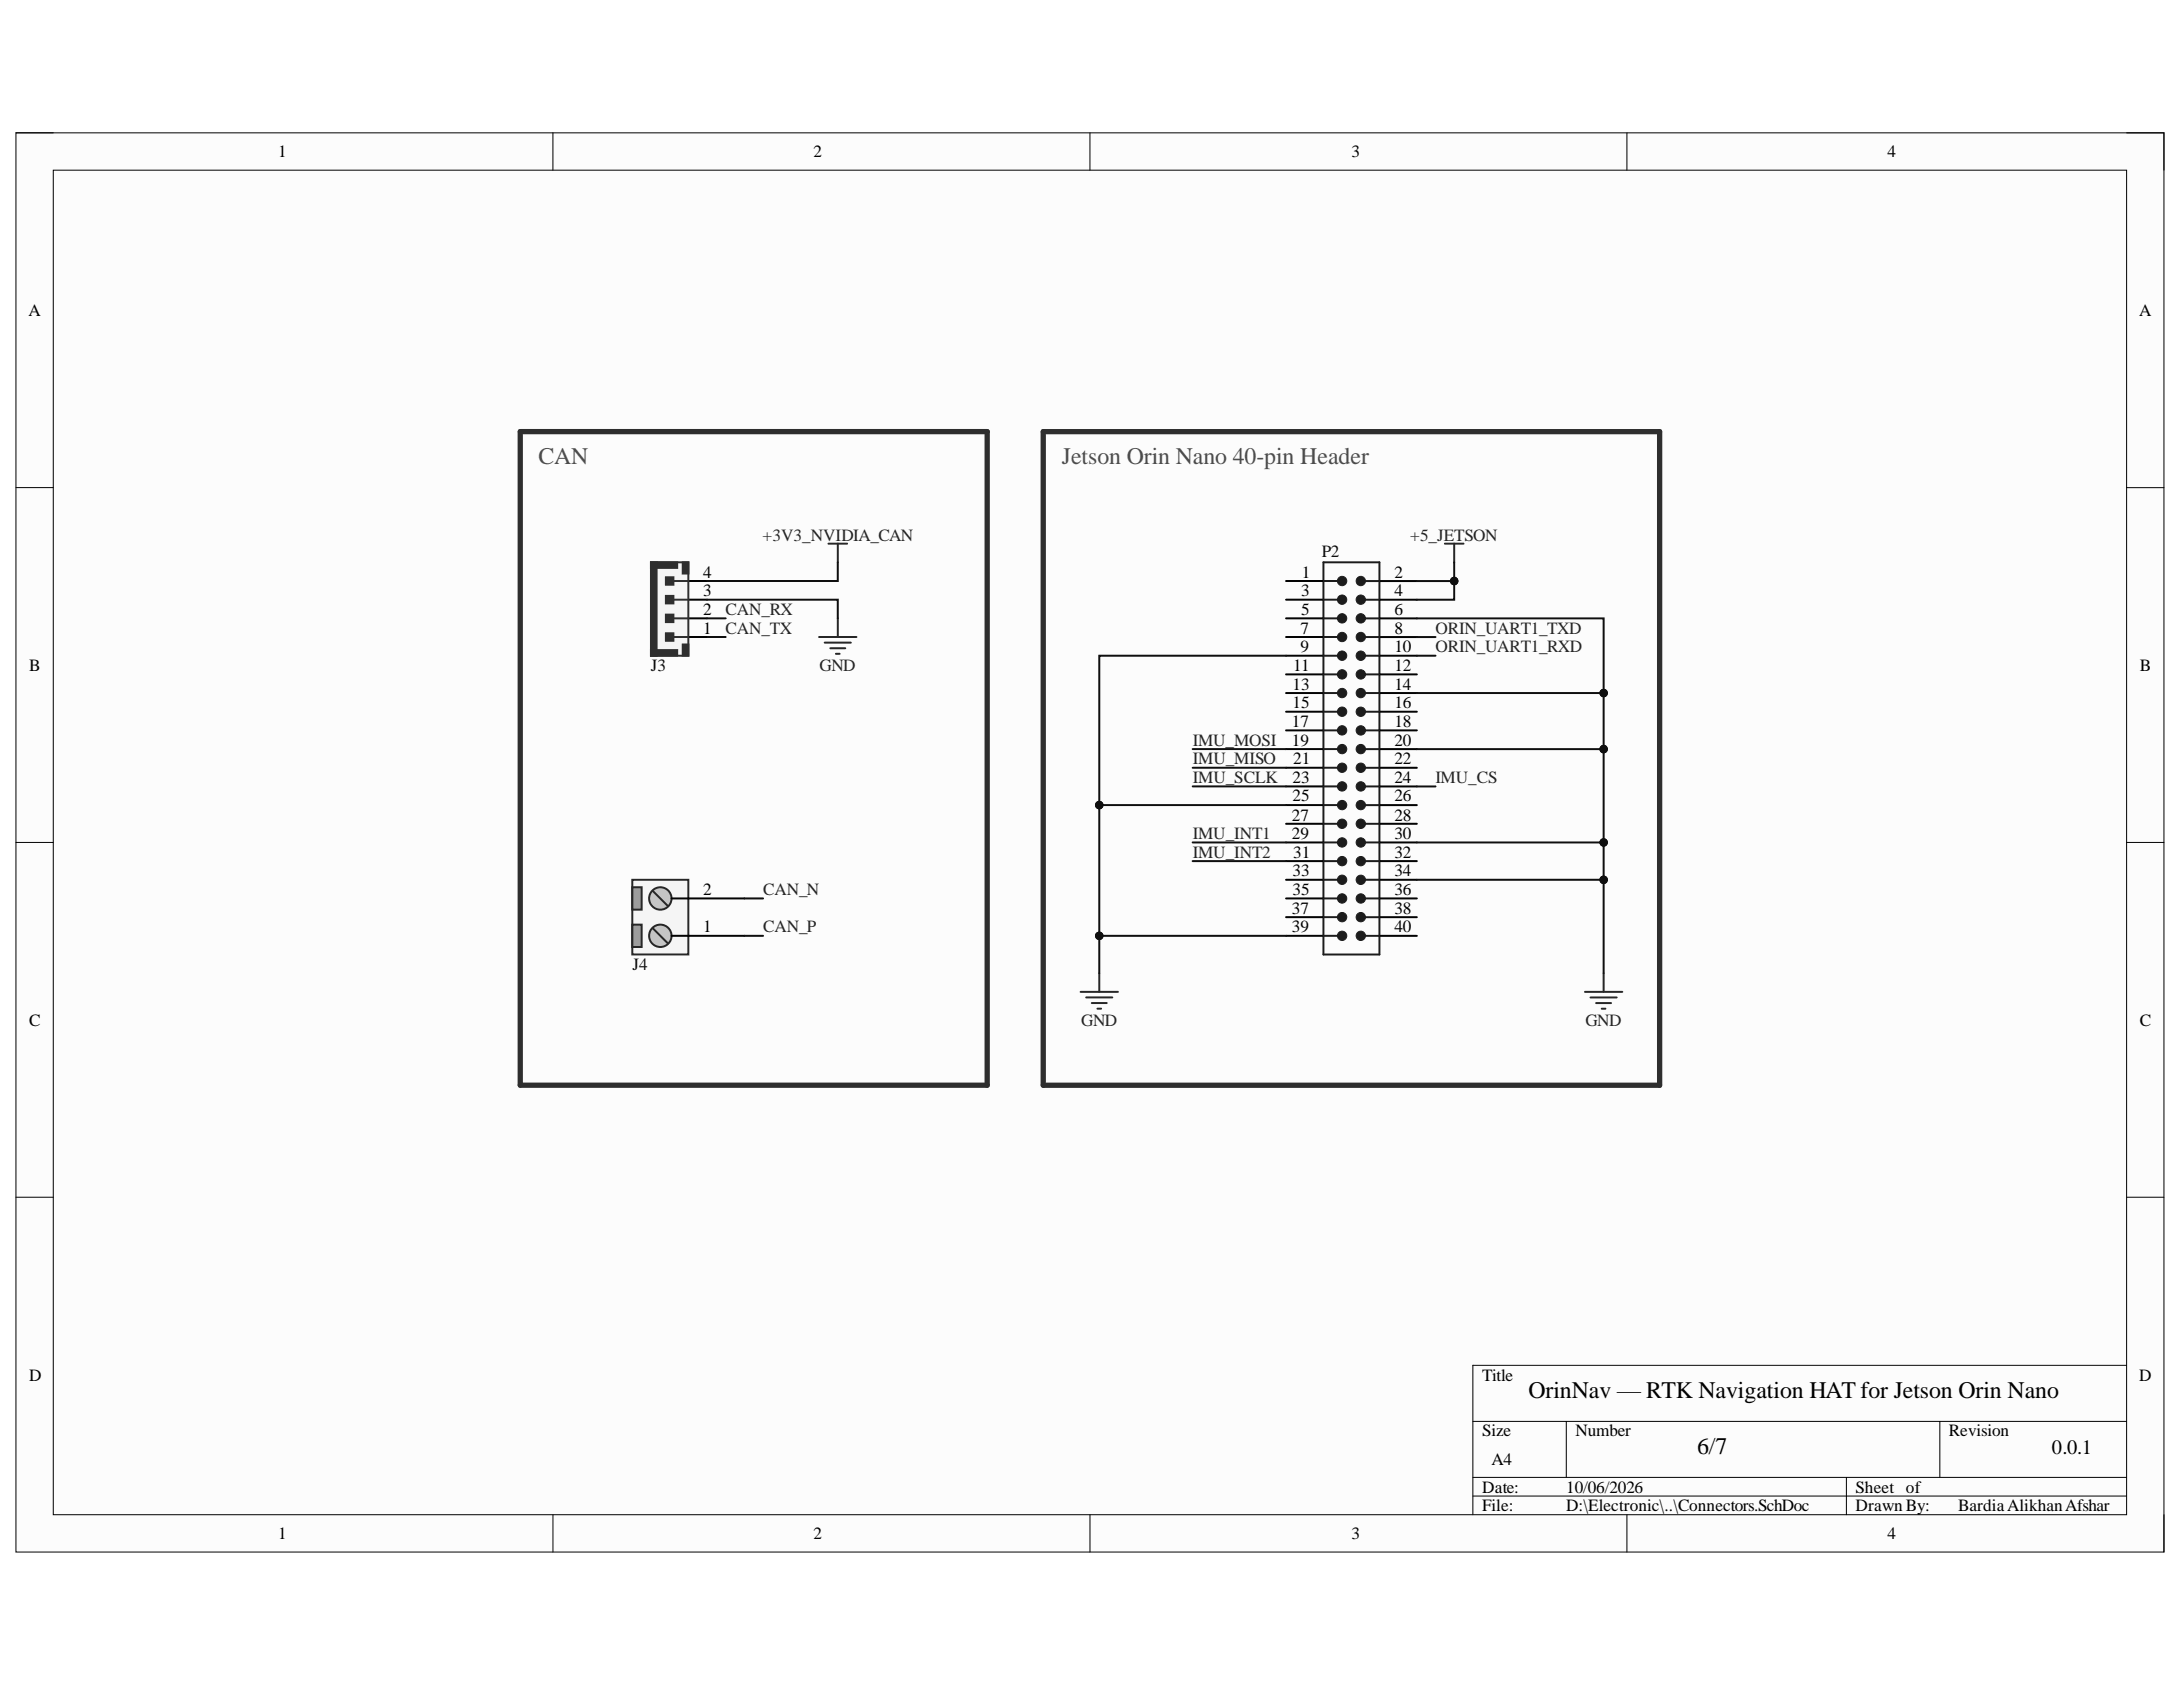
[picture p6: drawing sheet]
<svg xmlns="http://www.w3.org/2000/svg" width="279mm" height="216mm" viewBox="0 0 279 216" stroke-linecap="round" stroke-linejoin="round" font-family="sans-serif">
<defs><g id="words">
<g font-size="3" fill="#4c4c4c">
<text x="68.9" y="59.4">CAN</text>
<text x="135.9" y="59.4">Jetson Orin Nano 40-pin Header</text>
</g>
<g font-size="3">
<text x="195.6" y="178.9">OrinNav — RTK Navigation HAT for Jetson Orin Nano</text>
<text x="217.2" y="186">6/7</text>
</g>
<text font-size="2.6" x="262.6" y="186.1">0.0.1</text>
<g font-size="2.2">
<text x="35.6" y="20.1">1</text>
<text x="104.1" y="20.1">2</text>
<text x="173" y="20.1">3</text>
<text x="241.6" y="20.1">4</text>
<text x="3.6" y="40.4">A</text>
<text x="273.8" y="40.4">A</text>
<text x="90" y="76.3">3</text>
<text x="90" y="73.9">4</text>
<text x="166.5" y="76.3">3</text>
<text x="166.6" y="73.9">1</text>
<text x="178.5" y="73.9">2</text>
<text x="178.5" y="76.3">4</text>
<text x="90" y="81.1">1</text>
<text x="90" y="78.7">2</text>
<text x="166.5" y="81.1">7</text>
<text x="166.5" y="83.5">9</text>
<text x="166.5" y="78.7">5</text>
<text x="178.5" y="78.7">6</text>
<text x="178.5" y="81.1">8</text>
<text x="178.5" y="83.5">10</text>
<text x="3.7" y="85.8">B</text>
<text x="165.4" y="88.3">13</text>
<text x="165.5" y="85.8">11</text>
<text x="178.5" y="85.8">12</text>
<text x="178.5" y="88.3">14</text>
<text x="273.9" y="85.8">B</text>
<text x="165.4" y="93">17</text>
<text x="165.4" y="95.5">19</text>
<text x="165.4" y="90.7">15</text>
<text x="178.5" y="90.7">16</text>
<text x="178.5" y="93">18</text>
<text x="178.5" y="95.5">20</text>
<text x="165.4" y="100.2">23</text>
<text x="165.5" y="97.8">21</text>
<text x="178.5" y="97.8">22</text>
<text x="178.5" y="100.2">24</text>
<text x="165.4" y="105">27</text>
<text x="165.4" y="107.4">29</text>
<text x="165.4" y="102.6">25</text>
<text x="178.5" y="102.6">26</text>
<text x="178.5" y="105">28</text>
<text x="178.5" y="107.4">30</text>
<text x="165.4" y="112.1">33</text>
<text x="165.5" y="109.8">31</text>
<text x="178.5" y="109.8">32</text>
<text x="178.5" y="112.1">34</text>
<text x="90" y="119.3">1</text>
<text x="90" y="114.6">2</text>
<text x="165.4" y="116.9">37</text>
<text x="165.4" y="119.3">39</text>
<text x="165.4" y="114.6">35</text>
<text x="178.5" y="114.6">36</text>
<text x="178.5" y="116.9">38</text>
<text x="178.5" y="119.3">40</text>
<text x="3.7" y="131.3">C</text>
<text x="273.9" y="131.3">C</text>
<text x="3.7" y="176.7">D</text>
<text x="189.7" y="176.7">Title</text>
<text x="273.8" y="176.7">D</text>
<text x="189.7" y="183.8">Size</text>
<text x="201.6" y="183.8">Number</text>
<text x="249.4" y="183.8">Revision</text>
<text x="189.7" y="191">Date:</text>
<text x="190.9" y="187.5">A4</text>
<text x="200.5" y="191">10/06/2026</text>
<text x="237.5" y="191">Sheet of</text>
<text x="35.6" y="197">1</text>
<text x="104.1" y="197">2</text>
<text x="173" y="197">3</text>
<text x="189.7" y="193.4">File:</text>
<text x="200.5" y="193.4">D:\Electronic\..\Connectors.SchDoc</text>
<text x="237.5" y="193.4">Drawn By:</text>
<text x="241.6" y="197">4</text>
<text x="250.6" y="193.4">BardiaAlikhanAfshar</text>
</g>
<g font-size="2.2" fill="#262626">
<text x="97.6" y="69.2">+3V3_NVIDIA_CAN</text>
<text x="180.5" y="69.2">+5_JETSON</text>
<text x="92.9" y="81.1">CAN_TX</text>
<text x="92.9" y="78.7">CAN_RX</text>
<text x="183.7" y="81.1">ORIN_UART1_TXD</text>
<text x="183.7" y="83.5">ORIN_UART1_RXD</text>
<text x="104.9" y="85.8">GND</text>
<text x="152.7" y="95.5">IMU_MOSI</text>
<text x="152.7" y="97.8">IMU_MISO</text>
<text x="152.7" y="100.2">IMU_SCLK</text>
<text x="183.7" y="100.2">IMU_CS</text>
<text x="152.7" y="107.4">IMU_INT1</text>
<text x="152.7" y="109.8">IMU_INT2</text>
<text x="97.7" y="114.6">CAN_N</text>
<text x="97.7" y="119.3">CAN_P</text>
<text x="138.4" y="131.3">GND</text>
<text x="202.9" y="131.3">GND</text>
</g>
<g font-size="2.2" fill="#0e0e0e">
<text x="169.2" y="71.3">P2</text>
<text x="83.3" y="85.8">J3</text>
<text x="80.9" y="124.1">J4</text>
</g>
</g></defs>
<path d="M2 17h275v181.6h-275z" fill-rule="evenodd" fill="#fcfcfc"/>
<path d="M2 17h275v181.6h-275z" fill="none" stroke="#000" stroke-width=".13"/>
<path d="M6.8 21.8h265.4v172.1h-265.4z" fill-rule="evenodd" fill="#fcfcfc"/>
<g fill="none" stroke="#000" stroke-width=".13">
<path d="M2 17h4.8M70.8 17v4.8M139.5 17v4.8M208.2 17v4.8M272.2 17h4.8v4.8M6.8 21.8h265.4v172.1h-265.4zM2 62.4h4.8M272.2 62.4h4.8M2 107.8h4.8M272.2 107.8h4.8M2 153.2h4.8M272.2 153.2h4.8"/>
<path d="M272.2 174.7h-83.7v19.2M70.8 193.9v4.7M139.5 193.9v4.7M188.5 181.9h83.7M188.5 189.1h83.7M188.5 191.5h83.7M200.5 181.9v7.2M208.2 193.9v4.7M236.3 189.1v4.8M248.3 181.9v7.2M277 193.9v4.7"/>
</g>
<path d="M184.9 69.6h2.4M186.1 69.6v2.4" fill="none" stroke="#262626" stroke-width=".25"/>
<path d="M169.4 72h7.2v50.2h-7.2z" fill="none" stroke="#1c1c1c" stroke-width=".25"/>
<path d="M164.6 74.4h4.8M176.6 74.4h4.7" fill="none" stroke="#000" stroke-width=".25"/>
<circle cx="171.8" cy="74.4" r=".6" fill="#1c1c1c"/>
<circle cx="171.8" cy="74.4" r=".6" fill="none" stroke="#1c1c1c" stroke-width=".13"/>
<path d="M169.4 74.4h1.9" fill="none" stroke="#1c1c1c" stroke-width=".25"/>
<circle cx="174.2" cy="74.4" r=".6" fill="#1c1c1c"/>
<circle cx="174.2" cy="74.4" r=".6" fill="none" stroke="#1c1c1c" stroke-width=".13"/>
<path d="M174.6 74.4h2" fill="none" stroke="#1c1c1c" stroke-width=".25"/>
<path d="M164.6 76.7h4.8M176.6 76.8h4.7" fill="none" stroke="#000" stroke-width=".25"/>
<circle cx="171.8" cy="76.7" r=".6" fill="#1c1c1c"/>
<circle cx="171.8" cy="76.7" r=".6" fill="none" stroke="#1c1c1c" stroke-width=".13"/>
<path d="M169.4 76.7h1.9" fill="none" stroke="#1c1c1c" stroke-width=".25"/>
<circle cx="174.2" cy="76.7" r=".6" fill="#1c1c1c"/>
<circle cx="174.2" cy="76.7" r=".6" fill="none" stroke="#1c1c1c" stroke-width=".13"/>
<path d="M174.6 76.8h2" fill="none" stroke="#1c1c1c" stroke-width=".25"/>
<path d="M164.6 79.1h4.8M176.6 79.1h4.7" fill="none" stroke="#000" stroke-width=".25"/>
<circle cx="171.8" cy="79.1" r=".6" fill="#1c1c1c"/>
<circle cx="171.8" cy="79.1" r=".6" fill="none" stroke="#1c1c1c" stroke-width=".13"/>
<path d="M169.4 79.1h1.9" fill="none" stroke="#1c1c1c" stroke-width=".25"/>
<circle cx="174.2" cy="79.1" r=".6" fill="#1c1c1c"/>
<circle cx="174.2" cy="79.1" r=".6" fill="none" stroke="#1c1c1c" stroke-width=".13"/>
<path d="M174.6 79.1h2" fill="none" stroke="#1c1c1c" stroke-width=".25"/>
<path d="M164.6 81.5h4.8M176.6 81.5h4.7" fill="none" stroke="#000" stroke-width=".25"/>
<circle cx="171.8" cy="81.5" r=".6" fill="#1c1c1c"/>
<circle cx="171.8" cy="81.5" r=".6" fill="none" stroke="#1c1c1c" stroke-width=".13"/>
<path d="M169.4 81.5h1.9" fill="none" stroke="#1c1c1c" stroke-width=".25"/>
<circle cx="174.2" cy="81.5" r=".6" fill="#1c1c1c"/>
<circle cx="174.2" cy="81.5" r=".6" fill="none" stroke="#1c1c1c" stroke-width=".13"/>
<path d="M174.6 81.5h2" fill="none" stroke="#1c1c1c" stroke-width=".25"/>
<path d="M164.6 83.9h4.8M176.6 83.9h4.7" fill="none" stroke="#000" stroke-width=".25"/>
<circle cx="171.8" cy="83.9" r=".6" fill="#1c1c1c"/>
<circle cx="171.8" cy="83.9" r=".6" fill="none" stroke="#1c1c1c" stroke-width=".13"/>
<path d="M169.4 83.9h1.9" fill="none" stroke="#1c1c1c" stroke-width=".25"/>
<circle cx="174.2" cy="83.9" r=".6" fill="#1c1c1c"/>
<circle cx="174.2" cy="83.9" r=".6" fill="none" stroke="#1c1c1c" stroke-width=".13"/>
<path d="M174.6 83.9h2" fill="none" stroke="#1c1c1c" stroke-width=".25"/>
<path d="M164.6 86.3h4.8M176.6 86.3h4.7" fill="none" stroke="#000" stroke-width=".25"/>
<circle cx="171.8" cy="86.3" r=".6" fill="#1c1c1c"/>
<circle cx="171.8" cy="86.3" r=".6" fill="none" stroke="#1c1c1c" stroke-width=".13"/>
<path d="M169.4 86.3h1.9" fill="none" stroke="#1c1c1c" stroke-width=".25"/>
<circle cx="174.2" cy="86.3" r=".6" fill="#1c1c1c"/>
<circle cx="174.2" cy="86.3" r=".6" fill="none" stroke="#1c1c1c" stroke-width=".13"/>
<path d="M174.6 86.3h2" fill="none" stroke="#1c1c1c" stroke-width=".25"/>
<path d="M164.6 88.7h4.8M176.6 88.7h4.7" fill="none" stroke="#000" stroke-width=".25"/>
<circle cx="171.8" cy="88.7" r=".6" fill="#1c1c1c"/>
<circle cx="171.8" cy="88.7" r=".6" fill="none" stroke="#1c1c1c" stroke-width=".13"/>
<path d="M169.4 88.7h1.9" fill="none" stroke="#1c1c1c" stroke-width=".25"/>
<circle cx="174.2" cy="88.7" r=".6" fill="#1c1c1c"/>
<circle cx="174.2" cy="88.7" r=".6" fill="none" stroke="#1c1c1c" stroke-width=".13"/>
<path d="M174.6 88.7h2" fill="none" stroke="#1c1c1c" stroke-width=".25"/>
<path d="M164.6 91.1h4.8M176.6 91.1h4.7" fill="none" stroke="#000" stroke-width=".25"/>
<circle cx="171.8" cy="91.1" r=".6" fill="#1c1c1c"/>
<circle cx="171.8" cy="91.1" r=".6" fill="none" stroke="#1c1c1c" stroke-width=".13"/>
<path d="M169.4 91.1h1.9" fill="none" stroke="#1c1c1c" stroke-width=".25"/>
<circle cx="174.2" cy="91.1" r=".6" fill="#1c1c1c"/>
<circle cx="174.2" cy="91.1" r=".6" fill="none" stroke="#1c1c1c" stroke-width=".13"/>
<path d="M174.6 91.1h2" fill="none" stroke="#1c1c1c" stroke-width=".25"/>
<path d="M164.6 93.5h4.8M176.6 93.5h4.7" fill="none" stroke="#000" stroke-width=".25"/>
<circle cx="171.8" cy="93.5" r=".6" fill="#1c1c1c"/>
<circle cx="171.8" cy="93.5" r=".6" fill="none" stroke="#1c1c1c" stroke-width=".13"/>
<path d="M169.4 93.5h1.9" fill="none" stroke="#1c1c1c" stroke-width=".25"/>
<circle cx="174.2" cy="93.5" r=".6" fill="#1c1c1c"/>
<circle cx="174.2" cy="93.5" r=".6" fill="none" stroke="#1c1c1c" stroke-width=".13"/>
<path d="M174.6 93.5h2" fill="none" stroke="#1c1c1c" stroke-width=".25"/>
<path d="M164.6 95.9h4.8M176.6 95.9h4.7" fill="none" stroke="#000" stroke-width=".25"/>
<circle cx="171.8" cy="95.9" r=".6" fill="#1c1c1c"/>
<circle cx="171.8" cy="95.9" r=".6" fill="none" stroke="#1c1c1c" stroke-width=".13"/>
<path d="M169.4 95.9h1.9" fill="none" stroke="#1c1c1c" stroke-width=".25"/>
<circle cx="174.2" cy="95.9" r=".6" fill="#1c1c1c"/>
<circle cx="174.2" cy="95.9" r=".6" fill="none" stroke="#1c1c1c" stroke-width=".13"/>
<path d="M174.6 95.9h2" fill="none" stroke="#1c1c1c" stroke-width=".25"/>
<path d="M164.6 98.3h4.8M176.6 98.3h4.7" fill="none" stroke="#000" stroke-width=".25"/>
<circle cx="171.8" cy="98.3" r=".6" fill="#1c1c1c"/>
<circle cx="171.8" cy="98.3" r=".6" fill="none" stroke="#1c1c1c" stroke-width=".13"/>
<path d="M169.4 98.3h1.9" fill="none" stroke="#1c1c1c" stroke-width=".25"/>
<circle cx="174.2" cy="98.3" r=".6" fill="#1c1c1c"/>
<circle cx="174.2" cy="98.3" r=".6" fill="none" stroke="#1c1c1c" stroke-width=".13"/>
<path d="M174.6 98.3h2" fill="none" stroke="#1c1c1c" stroke-width=".25"/>
<path d="M164.6 100.6h4.8M176.6 100.6h4.7" fill="none" stroke="#000" stroke-width=".25"/>
<circle cx="171.8" cy="100.6" r=".6" fill="#1c1c1c"/>
<circle cx="171.8" cy="100.6" r=".6" fill="none" stroke="#1c1c1c" stroke-width=".13"/>
<path d="M169.4 100.6h1.9" fill="none" stroke="#1c1c1c" stroke-width=".25"/>
<circle cx="174.2" cy="100.6" r=".6" fill="#1c1c1c"/>
<circle cx="174.2" cy="100.6" r=".6" fill="none" stroke="#1c1c1c" stroke-width=".13"/>
<path d="M174.6 100.6h2" fill="none" stroke="#1c1c1c" stroke-width=".25"/>
<path d="M164.6 103h4.8M176.6 103h4.7" fill="none" stroke="#000" stroke-width=".25"/>
<circle cx="171.8" cy="103" r=".6" fill="#1c1c1c"/>
<circle cx="171.8" cy="103" r=".6" fill="none" stroke="#1c1c1c" stroke-width=".13"/>
<path d="M169.4 103h1.9" fill="none" stroke="#1c1c1c" stroke-width=".25"/>
<circle cx="174.2" cy="103" r=".6" fill="#1c1c1c"/>
<circle cx="174.2" cy="103" r=".6" fill="none" stroke="#1c1c1c" stroke-width=".13"/>
<path d="M174.6 103h2" fill="none" stroke="#1c1c1c" stroke-width=".25"/>
<path d="M164.6 105.4h4.8M176.6 105.4h4.7" fill="none" stroke="#000" stroke-width=".25"/>
<circle cx="171.8" cy="105.4" r=".6" fill="#1c1c1c"/>
<circle cx="171.8" cy="105.4" r=".6" fill="none" stroke="#1c1c1c" stroke-width=".13"/>
<path d="M169.4 105.4h1.9" fill="none" stroke="#1c1c1c" stroke-width=".25"/>
<circle cx="174.2" cy="105.4" r=".6" fill="#1c1c1c"/>
<circle cx="174.2" cy="105.4" r=".6" fill="none" stroke="#1c1c1c" stroke-width=".13"/>
<path d="M174.6 105.4h2" fill="none" stroke="#1c1c1c" stroke-width=".25"/>
<path d="M164.6 107.8h4.8M176.6 107.8h4.7" fill="none" stroke="#000" stroke-width=".25"/>
<circle cx="171.8" cy="107.8" r=".6" fill="#1c1c1c"/>
<circle cx="171.8" cy="107.8" r=".6" fill="none" stroke="#1c1c1c" stroke-width=".13"/>
<path d="M169.4 107.8h1.9" fill="none" stroke="#1c1c1c" stroke-width=".25"/>
<circle cx="174.2" cy="107.8" r=".6" fill="#1c1c1c"/>
<circle cx="174.2" cy="107.8" r=".6" fill="none" stroke="#1c1c1c" stroke-width=".13"/>
<path d="M174.6 107.8h2" fill="none" stroke="#1c1c1c" stroke-width=".25"/>
<path d="M164.6 110.2h4.8M176.6 110.2h4.7" fill="none" stroke="#000" stroke-width=".25"/>
<circle cx="171.8" cy="110.2" r=".6" fill="#1c1c1c"/>
<circle cx="171.8" cy="110.2" r=".6" fill="none" stroke="#1c1c1c" stroke-width=".13"/>
<path d="M169.4 110.2h1.9" fill="none" stroke="#1c1c1c" stroke-width=".25"/>
<circle cx="174.2" cy="110.2" r=".6" fill="#1c1c1c"/>
<circle cx="174.2" cy="110.2" r=".6" fill="none" stroke="#1c1c1c" stroke-width=".13"/>
<path d="M174.6 110.2h2" fill="none" stroke="#1c1c1c" stroke-width=".25"/>
<path d="M164.6 112.6h4.8M176.6 112.6h4.7" fill="none" stroke="#000" stroke-width=".25"/>
<circle cx="171.8" cy="112.6" r=".6" fill="#1c1c1c"/>
<circle cx="171.8" cy="112.6" r=".6" fill="none" stroke="#1c1c1c" stroke-width=".13"/>
<path d="M169.4 112.6h1.9" fill="none" stroke="#1c1c1c" stroke-width=".25"/>
<circle cx="174.2" cy="112.6" r=".6" fill="#1c1c1c"/>
<circle cx="174.2" cy="112.6" r=".6" fill="none" stroke="#1c1c1c" stroke-width=".13"/>
<path d="M174.6 112.6h2" fill="none" stroke="#1c1c1c" stroke-width=".25"/>
<path d="M164.6 115h4.8M176.6 115h4.7" fill="none" stroke="#000" stroke-width=".25"/>
<circle cx="171.8" cy="115" r=".6" fill="#1c1c1c"/>
<circle cx="171.8" cy="115" r=".6" fill="none" stroke="#1c1c1c" stroke-width=".13"/>
<path d="M169.4 115h1.9" fill="none" stroke="#1c1c1c" stroke-width=".25"/>
<circle cx="174.2" cy="115" r=".6" fill="#1c1c1c"/>
<circle cx="174.2" cy="115" r=".6" fill="none" stroke="#1c1c1c" stroke-width=".13"/>
<path d="M174.6 115h2" fill="none" stroke="#1c1c1c" stroke-width=".25"/>
<path d="M164.6 117.4h4.8M176.6 117.4h4.7" fill="none" stroke="#000" stroke-width=".25"/>
<circle cx="171.8" cy="117.4" r=".6" fill="#1c1c1c"/>
<circle cx="171.8" cy="117.4" r=".6" fill="none" stroke="#1c1c1c" stroke-width=".13"/>
<path d="M169.4 117.4h1.9" fill="none" stroke="#1c1c1c" stroke-width=".25"/>
<circle cx="174.2" cy="117.4" r=".6" fill="#1c1c1c"/>
<circle cx="174.2" cy="117.4" r=".6" fill="none" stroke="#1c1c1c" stroke-width=".13"/>
<path d="M174.6 117.4h2" fill="none" stroke="#1c1c1c" stroke-width=".25"/>
<path d="M164.6 119.8h4.8M176.6 119.8h4.7" fill="none" stroke="#000" stroke-width=".25"/>
<circle cx="171.8" cy="119.8" r=".6" fill="#1c1c1c"/>
<circle cx="171.8" cy="119.8" r=".6" fill="none" stroke="#1c1c1c" stroke-width=".13"/>
<path d="M169.4 119.8h1.9" fill="none" stroke="#1c1c1c" stroke-width=".25"/>
<circle cx="174.2" cy="119.8" r=".6" fill="#1c1c1c"/>
<circle cx="174.2" cy="119.8" r=".6" fill="none" stroke="#1c1c1c" stroke-width=".13"/>
<path d="M174.6 119.8h2" fill="none" stroke="#1c1c1c" stroke-width=".25"/>
<path d="M138.3 126.9h4.8M139 127.6h3.4M139.7 128.4h2M140.5 129.1h.4M140.7 124.5v2.4M202.9 126.9h4.7M203.6 127.7h3.3M204.3 128.4h1.9M205 129.1h.5M205.2 124.5v2.4" fill="none" stroke="#262626" stroke-width=".25"/>
<path d="M88.1 79.1h2.4M88.1 76.7h2.4M88.1 74.4h2.4M88.1 81.5h2.4" fill="none" stroke="#000" stroke-width=".25"/>
<path d="M83.3 72h4.8v11.9h-4.8z" fill-rule="evenodd" fill="#f5f5f5"/>
<path d="M83.3 72h4.8v11.9h-4.8zM86.2 79.1h1.9" fill="none" stroke="#2e2e2e" stroke-width=".25"/>
<path d="M85.2 78.7h1v.9h-1z" fill-rule="evenodd" fill="#2e2e2e"/>
<path d="M85.2 78.7h1v.9h-1zM86.2 81.5h1.9" fill="none" stroke="#2e2e2e" stroke-width=".25"/>
<path d="M85.2 81h1v1h-1z" fill-rule="evenodd" fill="#2e2e2e"/>
<path d="M86.2 74.4h1.9M85.2 81h1v1h-1z" fill="none" stroke="#2e2e2e" stroke-width=".25"/>
<path d="M85.2 73.9h1v.9h-1z" fill-rule="evenodd" fill="#2e2e2e"/>
<path d="M85.2 73.9h1v.9h-1zM86.2 76.7h1.9" fill="none" stroke="#2e2e2e" stroke-width=".25"/>
<path d="M85.2 76.3h1v.9h-1z" fill-rule="evenodd" fill="#2e2e2e"/>
<path d="M85.2 76.3h1v.9h-1z" fill="none" stroke="#2e2e2e" stroke-width=".25"/>
<path d="M83.3 83.2h3.4v.7h-3.4z" fill-rule="evenodd" fill="#2e2e2e"/>
<path d="M83.3 83.2h3.4v.7h-3.4z" fill="none" stroke="#2e2e2e" stroke-width=".25"/>
<path d="M87.4 82.5h.7v1.4h-.7z" fill-rule="evenodd" fill="#2e2e2e"/>
<path d="M87.4 82.5h.7v1.4h-.7z" fill="none" stroke="#2e2e2e" stroke-width=".25"/>
<path d="M83.3 72h.7v11.9h-.7z" fill-rule="evenodd" fill="#2e2e2e"/>
<path d="M83.3 72h.7v11.9h-.7z" fill="none" stroke="#2e2e2e" stroke-width=".25"/>
<path d="M83.3 72h3.4v.7h-3.4z" fill-rule="evenodd" fill="#2e2e2e"/>
<path d="M83.3 72h3.4v.7h-3.4z" fill="none" stroke="#2e2e2e" stroke-width=".25"/>
<path d="M87.4 72h.7v1.4h-.7z" fill-rule="evenodd" fill="#2e2e2e"/>
<path d="M87.4 72h.7v1.4h-.7z" fill="none" stroke="#2e2e2e" stroke-width=".25"/>
<path d="M106 69.6h2.4M107.2 69.6v2.4M107.2 79.1v2.4M104.8 81.5h4.8M105.6 82.2h3.3M106.3 83h1.9M107 83.7h.5" fill="none" stroke="#262626" stroke-width=".25"/>
<path d="M80.9 112.6h7.2v9.6h-7.2z" fill-rule="evenodd" fill="#f5f5f5"/>
<path d="M80.9 112.6h7.2v9.6h-7.2z" fill="none" stroke="#262626" stroke-width=".25"/>
<path d="M88.1 119.8h7.2M88.1 115h7.2" fill="none" stroke="#000" stroke-width=".25"/>
<circle cx="84.5" cy="115" r="1.43" fill="#c4c4c4"/>
<g fill="none" stroke="#262626" stroke-width=".25">
<path d="M83.6 114l1.9 1.9"/>
<circle cx="84.5" cy="115" r="1.43"/>
</g>
<path d="M86 115h2.1" fill="none" stroke="#000" stroke-width=".25"/>
<circle cx="84.5" cy="119.8" r="1.43" fill="#c4c4c4"/>
<g fill="none" stroke="#262626" stroke-width=".25">
<path d="M83.6 118.8l1.9 1.9"/>
<circle cx="84.5" cy="119.8" r="1.43"/>
</g>
<path d="M86 119.8h2.1" fill="none" stroke="#000" stroke-width=".25"/>
<path d="M80.9 113.5h1.2v2.9h-1.2z" fill-rule="evenodd" fill="#9c9c9c"/>
<path d="M80.9 113.5h1.2v2.9h-1.2z" fill="none" stroke="#262626" stroke-width=".25"/>
<path d="M80.9 118.3h1.2v2.9h-1.2z" fill-rule="evenodd" fill="#9c9c9c"/>
<path d="M80.9 118.3h1.2v2.9h-1.2z" fill="none" stroke="#262626" stroke-width=".25"/>
<path d="M66.6 55.2h59.7v83.7h-59.7zM133.5 55.2h78.9v83.7h-78.9z" fill="none" stroke="#2e2e2e" stroke-width=".68"/>
<path d="M186.1 72v2.4h-4.8" fill="none" stroke="#0e0e0e" stroke-width=".25"/>
<circle cx="186.1" cy="74.4" r=".48" fill="#0e0e0e"/>
<circle cx="186.1" cy="74.4" r=".48" fill="none" stroke="#0e0e0e" stroke-width=".13"/>
<path d="M186.1 74.4v2.4h-4.8" fill="none" stroke="#0e0e0e" stroke-width=".25"/>
<circle cx="186.1" cy="74.4" r=".48" fill="#0e0e0e"/>
<circle cx="186.1" cy="74.4" r=".48" fill="none" stroke="#0e0e0e" stroke-width=".13"/>
<path d="M181.3 79.1h23.9v9.6h-23.9" fill="none" stroke="#0e0e0e" stroke-width=".25"/>
<circle cx="205.2" cy="88.7" r=".48" fill="#0e0e0e"/>
<circle cx="205.2" cy="88.7" r=".48" fill="none" stroke="#0e0e0e" stroke-width=".13"/>
<path d="M205.2 95.9v11.9h-23.9" fill="none" stroke="#0e0e0e" stroke-width=".25"/>
<circle cx="205.2" cy="107.8" r=".48" fill="#0e0e0e"/>
<circle cx="205.2" cy="107.8" r=".48" fill="none" stroke="#0e0e0e" stroke-width=".13"/>
<circle cx="205.2" cy="95.9" r=".48" fill="#0e0e0e"/>
<circle cx="205.2" cy="95.9" r=".48" fill="none" stroke="#0e0e0e" stroke-width=".13"/>
<path d="M140.7 103v16.8h23.9" fill="none" stroke="#0e0e0e" stroke-width=".25"/>
<circle cx="140.7" cy="119.8" r=".48" fill="#0e0e0e"/>
<circle cx="140.7" cy="119.8" r=".48" fill="none" stroke="#0e0e0e" stroke-width=".13"/>
<circle cx="140.7" cy="103" r=".48" fill="#0e0e0e"/>
<circle cx="140.7" cy="103" r=".48" fill="none" stroke="#0e0e0e" stroke-width=".13"/>
<path d="M164.6 83.9h-23.9v19.1h23.9" fill="none" stroke="#0e0e0e" stroke-width=".25"/>
<circle cx="140.7" cy="103" r=".48" fill="#0e0e0e"/>
<circle cx="140.7" cy="103" r=".48" fill="none" stroke="#0e0e0e" stroke-width=".13"/>
<g fill="none" stroke="#0e0e0e" stroke-width=".25">
<path d="M90.5 76.7h16.7v2.4M90.5 79.1h2.4M107.2 72v2.4h-16.7M90.5 81.5h2.4M152.6 95.9h12M152.6 98.3h12M181.3 81.5h2.4M181.3 83.9h2.4M95.3 115h2.4M95.3 119.8h2.4M140.7 119.8v4.7M152.6 100.6h12"/>
<path d="M152.6 107.8h12M152.6 110.2h12M181.3 100.6h2.4"/>
</g>
<circle cx="140.7" cy="119.8" r=".48" fill="#0e0e0e"/>
<circle cx="140.7" cy="119.8" r=".48" fill="none" stroke="#0e0e0e" stroke-width=".13"/>
<path d="M205.2 88.7v7.2h-23.9" fill="none" stroke="#0e0e0e" stroke-width=".25"/>
<circle cx="205.2" cy="95.9" r=".48" fill="#0e0e0e"/>
<circle cx="205.2" cy="95.9" r=".48" fill="none" stroke="#0e0e0e" stroke-width=".13"/>
<circle cx="205.2" cy="88.7" r=".48" fill="#0e0e0e"/>
<circle cx="205.2" cy="88.7" r=".48" fill="none" stroke="#0e0e0e" stroke-width=".13"/>
<path d="M205.2 107.8v4.8" fill="none" stroke="#0e0e0e" stroke-width=".25"/>
<circle cx="205.2" cy="112.6" r=".48" fill="#0e0e0e"/>
<circle cx="205.2" cy="112.6" r=".48" fill="none" stroke="#0e0e0e" stroke-width=".13"/>
<circle cx="205.2" cy="107.8" r=".48" fill="#0e0e0e"/>
<circle cx="205.2" cy="107.8" r=".48" fill="none" stroke="#0e0e0e" stroke-width=".13"/>
<path d="M181.3 112.6h23.9v11.9" fill="none" stroke="#0e0e0e" stroke-width=".25"/>
<circle cx="205.2" cy="112.6" r=".48" fill="#0e0e0e"/>
<circle cx="205.2" cy="112.6" r=".48" fill="none" stroke="#0e0e0e" stroke-width=".13"/>
<use href="#words"/>
</svg>
